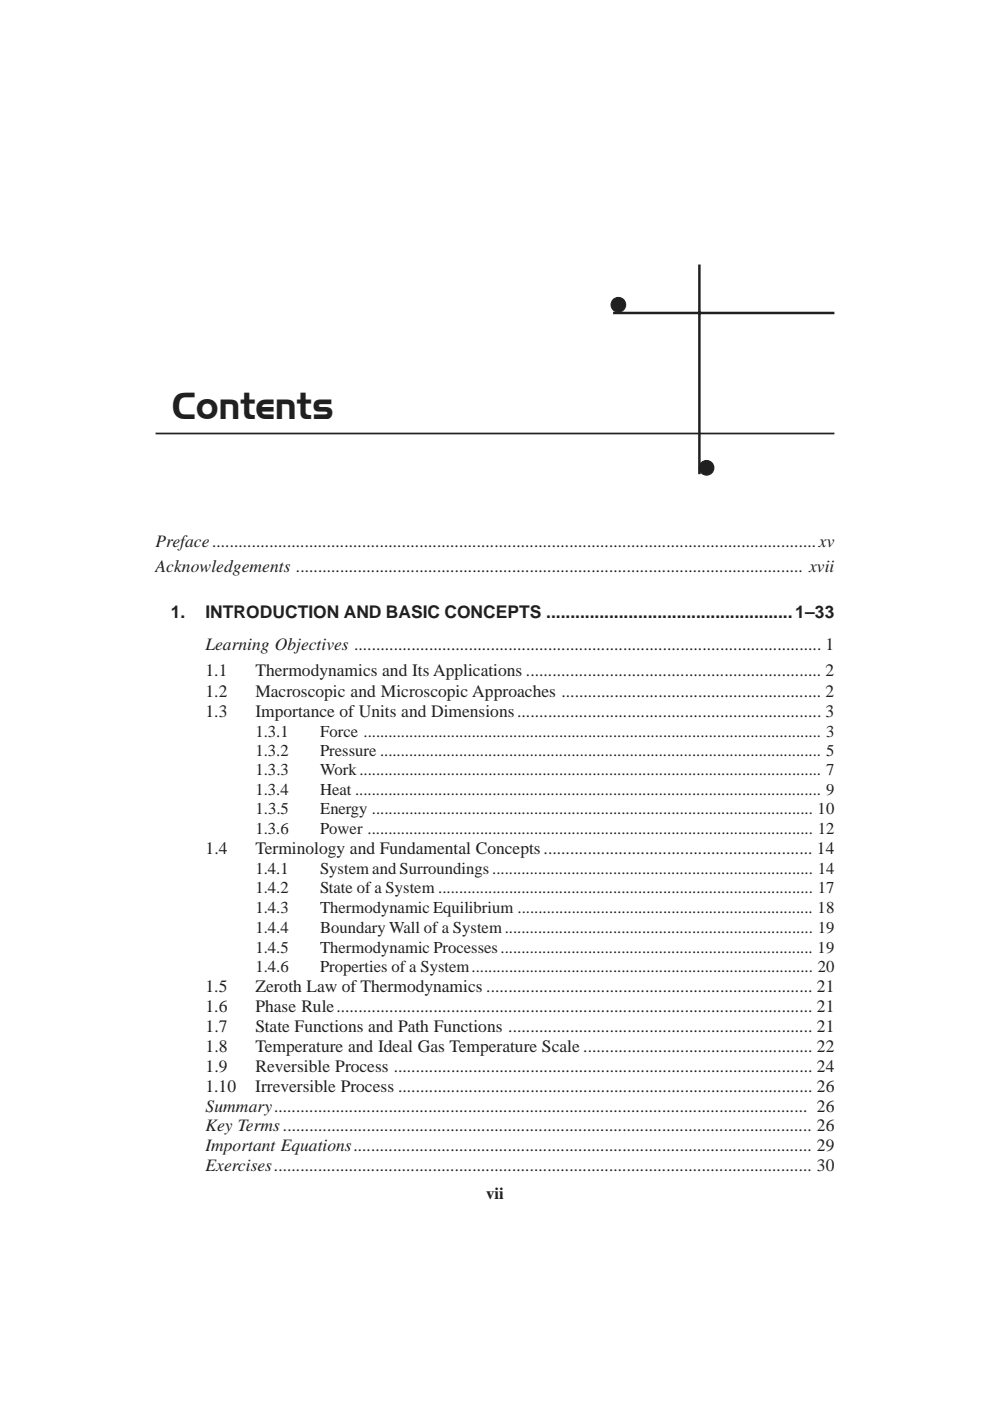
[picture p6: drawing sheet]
<svg xmlns="http://www.w3.org/2000/svg" width="210mm" height="297mm" viewBox="0 0 210 297" stroke-linecap="round" stroke-linejoin="round" font-family="sans-serif">
<defs><g id="words">
<text font-size="7.8" fill="#231f20" x="36.5" y="88.8">Contents</text>
<g font-size="3.7" fill="#231f20">
<text x="33" y="116.1">Preface .........................................................................................................................................xv</text>
<text x="33" y="121.4">Acknowledgements ................................................................................................................... xvii</text>
<text x="36.2" y="131">1.</text>
<text x="43.5" y="131">INTRODUCTION AND BASIC CONCEPTS ...................................................1–33</text>
<text x="43.6" y="137.8">Learning Objectives .......................................................................................................... 1</text>
<text x="43.6" y="143.2">1.1</text>
<text x="54.1" y="143.2">Thermodynamics and Its Applications ................................................................... 2</text>
<text x="43.6" y="147.7">1.2</text>
<text x="54.1" y="147.7">Macroscopic and Microscopic Approaches ........................................................... 2</text>
<text x="43.6" y="152.1">1.3</text>
<text x="54.1" y="152.1">Importance of Units and Dimensions..................................................................... 3</text>
<text x="43.6" y="181.2">1.4</text>
<text x="54.2" y="181.2">Terminology and Fundamental Concepts............................................................. 14</text>
<text x="43.6" y="210.3">1.5</text>
<text x="43.6" y="214.5">1.6</text>
<text x="54.1" y="210.3">Zeroth Law of Thermodynamics .......................................................................... 21</text>
<text x="54.1" y="214.5">Phase Rule............................................................................................................ 21</text>
<text x="43.6" y="218.7">1.7</text>
<text x="54.2" y="218.7">State Functions and Path Functions ..................................................................... 21</text>
<text x="43.6" y="223">1.8</text>
<text x="43.6" y="227.2">1.9</text>
<text x="54.1" y="227.2">Reversible Process ............................................................................................... 24</text>
<text x="54.2" y="223">Temperature and Ideal Gas Temperature Scale .................................................... 22</text>
<text x="43.6" y="231.4">1.10</text>
<text x="54.1" y="231.4">Irreversible Process .............................................................................................. 26</text>
<text x="43.6" y="239.9">Key Terms ........................................................................................................................ 26</text>
<text x="43.6" y="235.7">Summary......................................................................................................................... 26</text>
<text x="43.6" y="244.1">Important Equations........................................................................................................ 29</text>
<text x="43.6" y="248.4">Exercises.......................................................................................................................... 30</text>
</g>
<g font-size="3.5" fill="#231f20">
<text x="54.2" y="156.3">1.3.1</text>
<text x="54.2" y="160.4">1.3.2</text>
<text x="67.9" y="160.4">Pressure .......................................................................................................... 5</text>
<text x="67.9" y="156.3">Force .............................................................................................................. 3</text>
<text x="54.2" y="164.4">1.3.3</text>
<text x="67.9" y="164.4">Work............................................................................................................... 7</text>
<text x="54.2" y="168.5">1.3.4</text>
<text x="54.2" y="172.5">1.3.5</text>
<text x="67.9" y="168.5">Heat ................................................................................................................ 9</text>
<text x="67.9" y="172.5">Energy .......................................................................................................... 10</text>
<text x="54.2" y="176.8">1.3.6</text>
<text x="67.9" y="176.8">Power ........................................................................................................... 12</text>
<text x="54.2" y="185.3">1.4.1</text>
<text x="67.9" y="185.3">System and Surroundings ............................................................................. 14</text>
<text x="54.2" y="189.4">1.4.2</text>
<text x="67.9" y="189.4">State of a System .......................................................................................... 17</text>
<text x="54.2" y="193.7">1.4.3</text>
<text x="54.2" y="197.9">1.4.4</text>
<text x="67.9" y="193.7">Thermodynamic Equilibrium ....................................................................... 18</text>
<text x="67.9" y="197.9">Boundary Wall of a System.......................................................................... 19</text>
<text x="54.2" y="202">1.4.5</text>
<text x="67.9" y="202">Thermodynamic Processes........................................................................... 19</text>
<text x="54.2" y="206.1">1.4.6</text>
<text x="67.9" y="206.1">Properties of a System.................................................................................. 20</text>
<text x="103.1" y="254.1">vii</text>
</g>
</g></defs>
<path d="M148.3 56.1v44.4M130 66.4h46.9" fill="none" stroke="#231f20" stroke-width=".53"/>
<path d="M33 91.9h143.9" fill="none" stroke="#231f20" stroke-width=".36"/>
<g fill="#231f20" stroke="#231f20" stroke-width=".21">
<circle cx="131.1" cy="64.6" r="1.56"/>
<circle cx="149.8" cy="99.2" r="1.56"/>
</g>
<use href="#words"/>
</svg>
